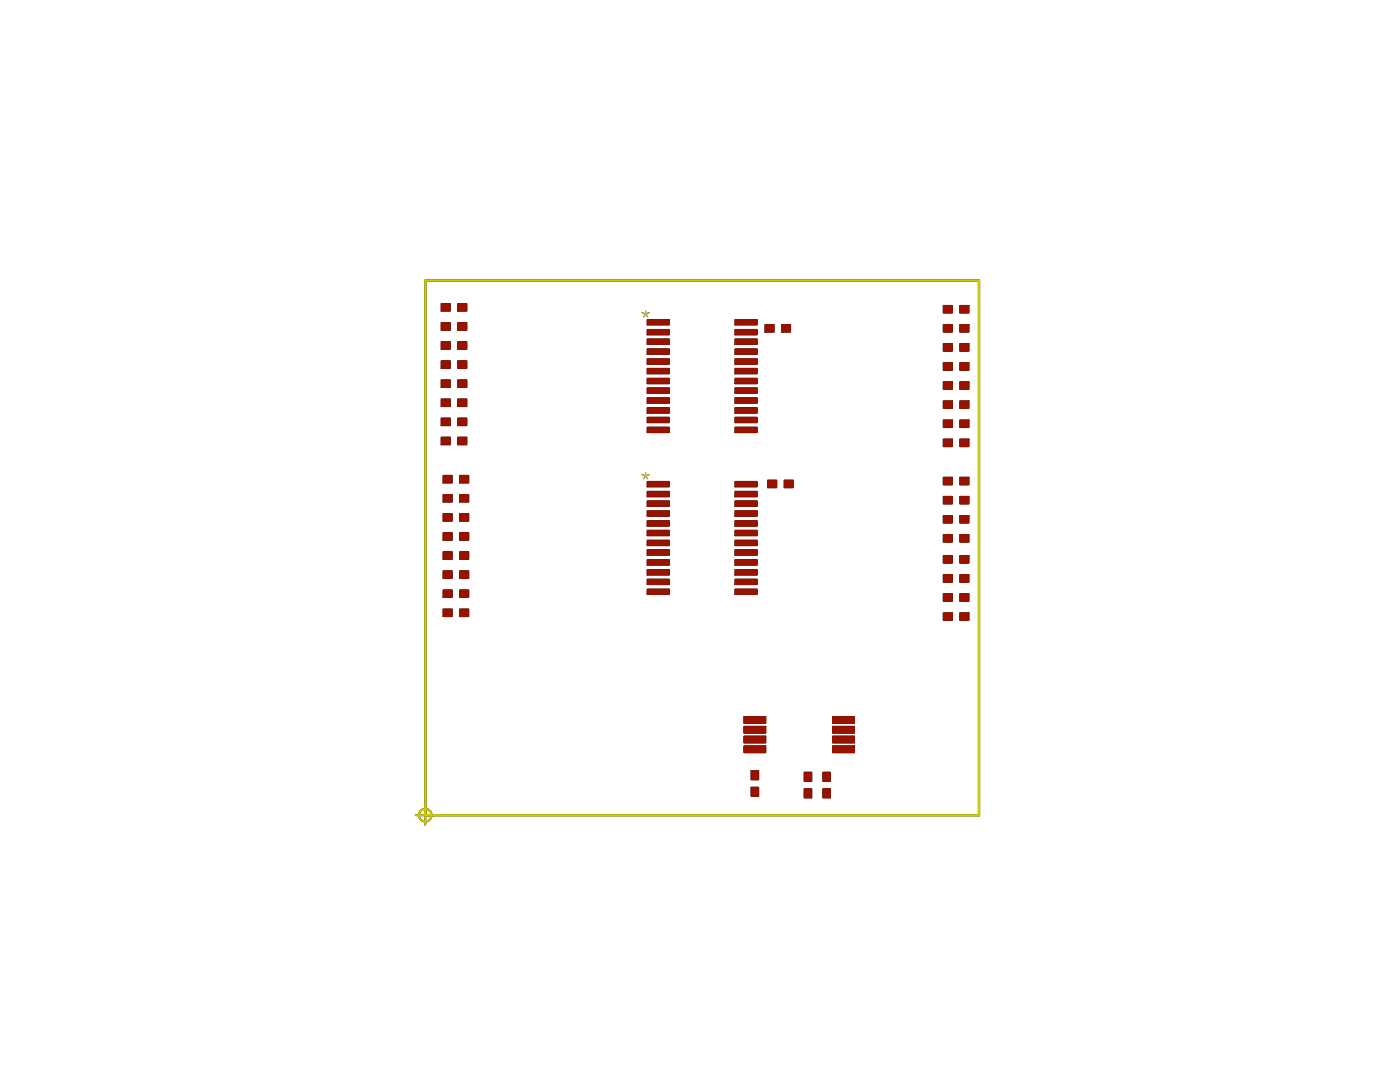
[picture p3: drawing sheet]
<svg xmlns="http://www.w3.org/2000/svg" width="279mm" height="216mm" viewBox="0 0 279 216" stroke-linecap="round" stroke-linejoin="round" font-family="sans-serif">
<g fill="none" stroke="#000" stroke-width=".38">
<path d="M83 162.7h3.8M84.9 160.8v3.8"/>
<circle cx="84.9" cy="162.7" r="1.27"/>
</g>
<path d="M84.9 56h110.5v106.7h-110.5z" fill="none" stroke="#000" stroke-width=".45"/>
<g fill="#000" stroke="#000" stroke-width=".2">
<path d="M88.1 60.6h1.8v1.5h-1.8z" fill-rule="evenodd"/>
<path d="M88.1 64.4h1.8v1.5h-1.8z" fill-rule="evenodd"/>
<path d="M88.1 68.2h1.8v1.5h-1.8z" fill-rule="evenodd"/>
<path d="M88.1 72h1.8v1.5h-1.8z" fill-rule="evenodd"/>
<path d="M88.1 75.8h1.8v1.5h-1.8z" fill-rule="evenodd"/>
<path d="M91.4 60.6h1.8v1.5h-1.8z" fill-rule="evenodd"/>
<path d="M91.4 64.4h1.8v1.5h-1.8z" fill-rule="evenodd"/>
<path d="M91.4 68.2h1.8v1.5h-1.8z" fill-rule="evenodd"/>
<path d="M91.4 72h1.8v1.5h-1.8z" fill-rule="evenodd"/>
<path d="M91.4 75.8h1.8v1.5h-1.8z" fill-rule="evenodd"/>
<path d="M129.2 63.8h4.4v1h-4.4z" fill-rule="evenodd"/>
<path d="M129.2 65.7h4.4v1.1h-4.4z" fill-rule="evenodd"/>
<path d="M129.2 67.6h4.4v1.1h-4.4z" fill-rule="evenodd"/>
<path d="M129.2 69.6h4.4v1.1h-4.4z" fill-rule="evenodd"/>
<path d="M129.2 71.6h4.4v1.1h-4.4z" fill-rule="evenodd"/>
<path d="M129.2 73.5h4.4v1.1h-4.4z" fill-rule="evenodd"/>
<path d="M129.2 75.5h4.4v1.1h-4.4z" fill-rule="evenodd"/>
<path d="M129.2 77.4h4.4v1.1h-4.4z" fill-rule="evenodd"/>
<path d="M146.7 77.4h4.4v1.1h-4.4z" fill-rule="evenodd"/>
<path d="M146.7 75.5h4.4v1.1h-4.4z" fill-rule="evenodd"/>
<path d="M146.7 73.5h4.4v1.1h-4.4z" fill-rule="evenodd"/>
<path d="M146.7 71.6h4.4v1.1h-4.4z" fill-rule="evenodd"/>
<path d="M146.7 69.6h4.4v1.1h-4.4z" fill-rule="evenodd"/>
<path d="M146.7 67.6h4.4v1.1h-4.4z" fill-rule="evenodd"/>
<path d="M146.7 65.7h4.4v1.1h-4.4z" fill-rule="evenodd"/>
<path d="M146.7 63.8h4.4v1h-4.4z" fill-rule="evenodd"/>
<path d="M152.7 64.8h1.8v1.5h-1.8z" fill-rule="evenodd"/>
<path d="M156 64.8h1.8v1.5h-1.8z" fill-rule="evenodd"/>
<path d="M188.3 76.2h1.8v1.5h-1.8z" fill-rule="evenodd"/>
<path d="M188.3 72.4h1.8v1.5h-1.8z" fill-rule="evenodd"/>
<path d="M188.3 68.6h1.8v1.5h-1.8z" fill-rule="evenodd"/>
<path d="M188.3 64.8h1.8v1.5h-1.8z" fill-rule="evenodd"/>
<path d="M188.3 61h1.8v1.5h-1.8z" fill-rule="evenodd"/>
<path d="M191.6 76.2h1.8v1.5h-1.8z" fill-rule="evenodd"/>
<path d="M191.6 72.4h1.8v1.5h-1.8z" fill-rule="evenodd"/>
<path d="M191.6 68.6h1.8v1.5h-1.8z" fill-rule="evenodd"/>
<path d="M191.6 64.8h1.8v1.5h-1.8z" fill-rule="evenodd"/>
<path d="M191.6 61h1.8v1.5h-1.8z" fill-rule="evenodd"/>
<path d="M88.1 79.6h1.8v1.5h-1.8z" fill-rule="evenodd"/>
<path d="M88.1 83.4h1.8v1.5h-1.8z" fill-rule="evenodd"/>
<path d="M88.1 87.2h1.8v1.5h-1.8z" fill-rule="evenodd"/>
<path d="M88.4 94.9h1.8v1.5h-1.8z" fill-rule="evenodd"/>
<path d="M91.4 79.6h1.8v1.5h-1.8z" fill-rule="evenodd"/>
<path d="M91.4 83.4h1.8v1.5h-1.8z" fill-rule="evenodd"/>
<path d="M91.4 87.2h1.8v1.5h-1.8z" fill-rule="evenodd"/>
<path d="M91.7 94.9h1.8v1.5h-1.8z" fill-rule="evenodd"/>
<path d="M129.2 96.1h4.4v1h-4.4z" fill-rule="evenodd"/>
<path d="M129.2 98h4.4v1.1h-4.4z" fill-rule="evenodd"/>
<path d="M129.2 79.4h4.4v1h-4.4z" fill-rule="evenodd"/>
<path d="M129.2 81.4h4.4v1h-4.4z" fill-rule="evenodd"/>
<path d="M129.2 83.3h4.4v1h-4.4z" fill-rule="evenodd"/>
<path d="M129.2 85.2h4.4v1.1h-4.4z" fill-rule="evenodd"/>
<path d="M146.7 98h4.4v1.1h-4.4z" fill-rule="evenodd"/>
<path d="M146.7 96.1h4.4v1h-4.4z" fill-rule="evenodd"/>
<path d="M146.7 85.2h4.4v1.1h-4.4z" fill-rule="evenodd"/>
<path d="M146.7 83.3h4.4v1h-4.4z" fill-rule="evenodd"/>
<path d="M146.7 81.4h4.4v1h-4.4z" fill-rule="evenodd"/>
<path d="M146.7 79.4h4.4v1h-4.4z" fill-rule="evenodd"/>
<path d="M153.2 95.8h1.8v1.5h-1.8z" fill-rule="evenodd"/>
<path d="M156.5 95.8h1.8v1.5h-1.8z" fill-rule="evenodd"/>
<path d="M188.3 87.6h1.8v1.5h-1.8z" fill-rule="evenodd"/>
<path d="M188.3 83.8h1.8v1.5h-1.8z" fill-rule="evenodd"/>
<path d="M188.3 80h1.8v1.5h-1.8z" fill-rule="evenodd"/>
<path d="M188.3 99.1h1.8v1.5h-1.8z" fill-rule="evenodd"/>
<path d="M188.3 95.2h1.8v1.5h-1.8z" fill-rule="evenodd"/>
<path d="M191.6 87.6h1.8v1.5h-1.8z" fill-rule="evenodd"/>
<path d="M191.6 83.8h1.8v1.5h-1.8z" fill-rule="evenodd"/>
<path d="M191.6 80h1.8v1.5h-1.8z" fill-rule="evenodd"/>
<path d="M191.6 99.1h1.8v1.5h-1.8z" fill-rule="evenodd"/>
<path d="M191.6 95.2h1.8v1.5h-1.8z" fill-rule="evenodd"/>
<path d="M88.4 98.7h1.8v1.5h-1.8z" fill-rule="evenodd"/>
<path d="M88.4 102.5h1.8v1.5h-1.8z" fill-rule="evenodd"/>
<path d="M88.4 106.3h1.8v1.5h-1.8z" fill-rule="evenodd"/>
<path d="M88.4 110.1h1.8v1.5h-1.8z" fill-rule="evenodd"/>
<path d="M88.4 113.9h1.8v1.5h-1.8z" fill-rule="evenodd"/>
<path d="M88.4 117.7h1.8v1.5h-1.8z" fill-rule="evenodd"/>
<path d="M91.7 98.7h1.8v1.5h-1.8z" fill-rule="evenodd"/>
<path d="M91.7 102.5h1.8v1.5h-1.8z" fill-rule="evenodd"/>
<path d="M91.7 106.3h1.8v1.5h-1.8z" fill-rule="evenodd"/>
<path d="M91.7 110.1h1.8v1.5h-1.8z" fill-rule="evenodd"/>
<path d="M91.7 113.9h1.8v1.5h-1.8z" fill-rule="evenodd"/>
<path d="M91.7 117.7h1.8v1.5h-1.8z" fill-rule="evenodd"/>
<path d="M129.2 100h4.4v1h-4.4z" fill-rule="evenodd"/>
<path d="M129.2 101.9h4.4v1.1h-4.4z" fill-rule="evenodd"/>
<path d="M129.2 103.9h4.4v1.1h-4.4z" fill-rule="evenodd"/>
<path d="M129.2 105.8h4.4v1.1h-4.4z" fill-rule="evenodd"/>
<path d="M129.2 107.8h4.4v1.1h-4.4z" fill-rule="evenodd"/>
<path d="M129.2 109.7h4.4v1.1h-4.4z" fill-rule="evenodd"/>
<path d="M129.2 111.7h4.4v1.1h-4.4z" fill-rule="evenodd"/>
<path d="M129.2 113.7h4.4v1h-4.4z" fill-rule="evenodd"/>
<path d="M129.2 115.6h4.4v1h-4.4z" fill-rule="evenodd"/>
<path d="M129.2 117.6h4.4v1h-4.4z" fill-rule="evenodd"/>
<path d="M146.7 117.6h4.4v1h-4.4z" fill-rule="evenodd"/>
<path d="M146.7 115.6h4.4v1h-4.4z" fill-rule="evenodd"/>
<path d="M146.7 113.7h4.4v1h-4.4z" fill-rule="evenodd"/>
<path d="M146.7 111.7h4.4v1.1h-4.4z" fill-rule="evenodd"/>
<path d="M146.7 109.7h4.4v1.1h-4.4z" fill-rule="evenodd"/>
<path d="M146.7 107.8h4.4v1.1h-4.4z" fill-rule="evenodd"/>
<path d="M146.7 105.8h4.4v1.1h-4.4z" fill-rule="evenodd"/>
<path d="M146.7 103.9h4.4v1.1h-4.4z" fill-rule="evenodd"/>
<path d="M146.7 101.9h4.4v1.1h-4.4z" fill-rule="evenodd"/>
<path d="M146.7 100h4.4v1h-4.4z" fill-rule="evenodd"/>
<path d="M188.3 118.5h1.8v1.5h-1.8z" fill-rule="evenodd"/>
<path d="M188.3 114.7h1.8v1.5h-1.8z" fill-rule="evenodd"/>
<path d="M188.3 110.9h1.8v1.5h-1.8z" fill-rule="evenodd"/>
<path d="M188.3 106.7h1.8v1.5h-1.8z" fill-rule="evenodd"/>
<path d="M188.3 102.9h1.8v1.5h-1.8z" fill-rule="evenodd"/>
<path d="M191.6 118.5h1.8v1.5h-1.8z" fill-rule="evenodd"/>
<path d="M191.6 114.7h1.8v1.5h-1.8z" fill-rule="evenodd"/>
<path d="M191.6 110.9h1.8v1.5h-1.8z" fill-rule="evenodd"/>
<path d="M191.6 106.7h1.8v1.5h-1.8z" fill-rule="evenodd"/>
<path d="M191.6 102.9h1.8v1.5h-1.8z" fill-rule="evenodd"/>
<path d="M88.4 121.5h1.8v1.5h-1.8z" fill-rule="evenodd"/>
<path d="M91.7 121.5h1.8v1.5h-1.8z" fill-rule="evenodd"/>
<path d="M188.3 122.3h1.8v1.5h-1.8z" fill-rule="evenodd"/>
<path d="M191.6 122.3h1.8v1.5h-1.8z" fill-rule="evenodd"/>
<path d="M149.9 153.8h1.5v1.8h-1.5z" fill-rule="evenodd"/>
<path d="M149.9 157.1h1.5v1.8h-1.5z" fill-rule="evenodd"/>
<path d="M148.5 143h4.3v1.3h-4.3z" fill-rule="evenodd"/>
<path d="M148.5 144.9h4.3v1.4h-4.3z" fill-rule="evenodd"/>
<path d="M148.5 146.9h4.3v1.3h-4.3z" fill-rule="evenodd"/>
<path d="M148.5 148.8h4.3v1.4h-4.3z" fill-rule="evenodd"/>
<path d="M160.5 157.4h1.5v1.8h-1.5z" fill-rule="evenodd"/>
<path d="M160.5 154.1h1.5v1.8h-1.5z" fill-rule="evenodd"/>
<path d="M164.2 157.4h1.5v1.8h-1.5z" fill-rule="evenodd"/>
<path d="M164.2 154.1h1.5v1.8h-1.5z" fill-rule="evenodd"/>
<path d="M166.2 148.8h4.3v1.4h-4.3z" fill-rule="evenodd"/>
<path d="M166.2 146.9h4.3v1.3h-4.3z" fill-rule="evenodd"/>
<path d="M166.2 144.9h4.3v1.4h-4.3z" fill-rule="evenodd"/>
<path d="M166.2 143h4.3v1.3h-4.3z" fill-rule="evenodd"/>
</g>
<path d="M128.1 62.4l.7 .3M128.8 61.9v.8M128.8 62.7l-.4 .5M128.8 62.7l.5 .5M129.6 62.4l-.8 .3M128.1 94.7l.7 .3M128.8 94.3v.7M128.8 95l-.4 .5M128.8 95l.5 .5M129.6 94.7l-.8 .3" fill="none" stroke="#000" stroke-width=".2"/>
<g fill="none" stroke="#cdca00" stroke-width=".38">
<path d="M83 162.7h3.8M84.9 160.8v3.8"/>
<circle cx="84.9" cy="162.7" r="1.27"/>
</g>
<path d="M84.9 56h110.5v106.7h-110.5z" fill="none" stroke="#cdca00" stroke-width=".45"/>
<g fill="#981200" stroke="#981200" stroke-width=".2">
<path d="M166.2 148.8h4.3v1.4h-4.3z" fill-rule="evenodd"/>
<path d="M166.2 146.9h4.3v1.3h-4.3z" fill-rule="evenodd"/>
<path d="M166.2 144.9h4.3v1.4h-4.3z" fill-rule="evenodd"/>
<path d="M166.2 143h4.3v1.3h-4.3z" fill-rule="evenodd"/>
<path d="M148.5 143h4.3v1.3h-4.3z" fill-rule="evenodd"/>
<path d="M148.5 144.9h4.3v1.4h-4.3z" fill-rule="evenodd"/>
<path d="M148.5 146.9h4.3v1.3h-4.3z" fill-rule="evenodd"/>
<path d="M148.5 148.8h4.3v1.4h-4.3z" fill-rule="evenodd"/>
<path d="M129.2 96.1h4.4v1h-4.4z" fill-rule="evenodd"/>
<path d="M129.2 98h4.4v1.1h-4.4z" fill-rule="evenodd"/>
<path d="M129.2 100h4.4v1h-4.4z" fill-rule="evenodd"/>
<path d="M129.2 101.9h4.4v1.1h-4.4z" fill-rule="evenodd"/>
<path d="M129.2 103.9h4.4v1.1h-4.4z" fill-rule="evenodd"/>
<path d="M129.2 105.8h4.4v1.1h-4.4z" fill-rule="evenodd"/>
<path d="M129.2 107.8h4.4v1.1h-4.4z" fill-rule="evenodd"/>
<path d="M129.2 109.7h4.4v1.1h-4.4z" fill-rule="evenodd"/>
<path d="M129.2 111.7h4.4v1.1h-4.4z" fill-rule="evenodd"/>
<path d="M129.2 113.7h4.4v1h-4.4z" fill-rule="evenodd"/>
<path d="M129.2 115.6h4.4v1h-4.4z" fill-rule="evenodd"/>
<path d="M129.2 117.6h4.4v1h-4.4z" fill-rule="evenodd"/>
<path d="M146.7 117.6h4.4v1h-4.4z" fill-rule="evenodd"/>
<path d="M146.7 115.6h4.4v1h-4.4z" fill-rule="evenodd"/>
<path d="M146.7 113.7h4.4v1h-4.4z" fill-rule="evenodd"/>
<path d="M146.7 111.7h4.4v1.1h-4.4z" fill-rule="evenodd"/>
<path d="M146.7 109.7h4.4v1.1h-4.4z" fill-rule="evenodd"/>
<path d="M146.7 107.8h4.4v1.1h-4.4z" fill-rule="evenodd"/>
<path d="M146.7 105.8h4.4v1.1h-4.4z" fill-rule="evenodd"/>
<path d="M146.7 103.9h4.4v1.1h-4.4z" fill-rule="evenodd"/>
<path d="M146.7 101.9h4.4v1.1h-4.4z" fill-rule="evenodd"/>
<path d="M146.7 100h4.4v1h-4.4z" fill-rule="evenodd"/>
<path d="M146.7 98h4.4v1.1h-4.4z" fill-rule="evenodd"/>
<path d="M146.7 96.1h4.4v1h-4.4z" fill-rule="evenodd"/>
<path d="M129.2 63.8h4.4v1h-4.4z" fill-rule="evenodd"/>
<path d="M129.2 65.7h4.4v1.1h-4.4z" fill-rule="evenodd"/>
<path d="M129.2 67.6h4.4v1.1h-4.4z" fill-rule="evenodd"/>
<path d="M129.2 69.6h4.4v1.1h-4.4z" fill-rule="evenodd"/>
<path d="M129.2 71.6h4.4v1.1h-4.4z" fill-rule="evenodd"/>
<path d="M129.2 73.5h4.4v1.1h-4.4z" fill-rule="evenodd"/>
<path d="M129.2 75.5h4.4v1.1h-4.4z" fill-rule="evenodd"/>
<path d="M129.2 77.4h4.4v1.1h-4.4z" fill-rule="evenodd"/>
<path d="M129.2 79.4h4.4v1h-4.4z" fill-rule="evenodd"/>
<path d="M129.2 81.4h4.4v1h-4.4z" fill-rule="evenodd"/>
<path d="M129.2 83.3h4.4v1h-4.4z" fill-rule="evenodd"/>
<path d="M129.2 85.2h4.4v1.1h-4.4z" fill-rule="evenodd"/>
<path d="M146.7 85.2h4.4v1.1h-4.4z" fill-rule="evenodd"/>
<path d="M146.7 83.3h4.4v1h-4.4z" fill-rule="evenodd"/>
<path d="M146.7 81.4h4.4v1h-4.4z" fill-rule="evenodd"/>
<path d="M146.7 79.4h4.4v1h-4.4z" fill-rule="evenodd"/>
<path d="M146.7 77.4h4.4v1.1h-4.4z" fill-rule="evenodd"/>
<path d="M146.7 75.5h4.4v1.1h-4.4z" fill-rule="evenodd"/>
<path d="M146.7 73.5h4.4v1.1h-4.4z" fill-rule="evenodd"/>
<path d="M146.7 71.6h4.4v1.1h-4.4z" fill-rule="evenodd"/>
<path d="M146.7 69.6h4.4v1.1h-4.4z" fill-rule="evenodd"/>
<path d="M146.7 67.6h4.4v1.1h-4.4z" fill-rule="evenodd"/>
<path d="M146.7 65.7h4.4v1.1h-4.4z" fill-rule="evenodd"/>
<path d="M146.7 63.8h4.4v1h-4.4z" fill-rule="evenodd"/>
<path d="M149.9 153.8h1.5v1.8h-1.5z" fill-rule="evenodd"/>
<path d="M149.9 157.1h1.5v1.8h-1.5z" fill-rule="evenodd"/>
<path d="M88.4 94.9h1.8v1.5h-1.8z" fill-rule="evenodd"/>
<path d="M91.7 94.9h1.8v1.5h-1.8z" fill-rule="evenodd"/>
<path d="M88.1 60.6h1.8v1.5h-1.8z" fill-rule="evenodd"/>
<path d="M91.4 60.6h1.8v1.5h-1.8z" fill-rule="evenodd"/>
<path d="M88.4 98.7h1.8v1.5h-1.8z" fill-rule="evenodd"/>
<path d="M91.7 98.7h1.8v1.5h-1.8z" fill-rule="evenodd"/>
<path d="M88.1 64.4h1.8v1.5h-1.8z" fill-rule="evenodd"/>
<path d="M91.4 64.4h1.8v1.5h-1.8z" fill-rule="evenodd"/>
<path d="M88.4 102.5h1.8v1.5h-1.8z" fill-rule="evenodd"/>
<path d="M91.7 102.5h1.8v1.5h-1.8z" fill-rule="evenodd"/>
<path d="M88.1 68.2h1.8v1.5h-1.8z" fill-rule="evenodd"/>
<path d="M91.4 68.2h1.8v1.5h-1.8z" fill-rule="evenodd"/>
<path d="M88.4 106.3h1.8v1.5h-1.8z" fill-rule="evenodd"/>
<path d="M91.7 106.3h1.8v1.5h-1.8z" fill-rule="evenodd"/>
<path d="M88.1 72h1.8v1.5h-1.8z" fill-rule="evenodd"/>
<path d="M91.4 72h1.8v1.5h-1.8z" fill-rule="evenodd"/>
<path d="M88.4 110.1h1.8v1.5h-1.8z" fill-rule="evenodd"/>
<path d="M91.7 110.1h1.8v1.5h-1.8z" fill-rule="evenodd"/>
<path d="M88.1 75.8h1.8v1.5h-1.8z" fill-rule="evenodd"/>
<path d="M91.4 75.8h1.8v1.5h-1.8z" fill-rule="evenodd"/>
<path d="M88.4 113.9h1.8v1.5h-1.8z" fill-rule="evenodd"/>
<path d="M91.7 113.9h1.8v1.5h-1.8z" fill-rule="evenodd"/>
<path d="M88.1 79.6h1.8v1.5h-1.8z" fill-rule="evenodd"/>
<path d="M91.4 79.6h1.8v1.5h-1.8z" fill-rule="evenodd"/>
<path d="M88.4 117.7h1.8v1.5h-1.8z" fill-rule="evenodd"/>
<path d="M91.7 117.7h1.8v1.5h-1.8z" fill-rule="evenodd"/>
<path d="M88.1 83.4h1.8v1.5h-1.8z" fill-rule="evenodd"/>
<path d="M91.4 83.4h1.8v1.5h-1.8z" fill-rule="evenodd"/>
<path d="M88.4 121.5h1.8v1.5h-1.8z" fill-rule="evenodd"/>
<path d="M91.7 121.5h1.8v1.5h-1.8z" fill-rule="evenodd"/>
<path d="M88.1 87.2h1.8v1.5h-1.8z" fill-rule="evenodd"/>
<path d="M91.4 87.2h1.8v1.5h-1.8z" fill-rule="evenodd"/>
<path d="M191.6 122.3h1.8v1.5h-1.8z" fill-rule="evenodd"/>
<path d="M188.3 122.3h1.8v1.5h-1.8z" fill-rule="evenodd"/>
<path d="M191.6 87.6h1.8v1.5h-1.8z" fill-rule="evenodd"/>
<path d="M188.3 87.6h1.8v1.5h-1.8z" fill-rule="evenodd"/>
<path d="M191.6 118.5h1.8v1.5h-1.8z" fill-rule="evenodd"/>
<path d="M188.3 118.5h1.8v1.5h-1.8z" fill-rule="evenodd"/>
<path d="M191.6 83.8h1.8v1.5h-1.8z" fill-rule="evenodd"/>
<path d="M188.3 83.8h1.8v1.5h-1.8z" fill-rule="evenodd"/>
<path d="M191.6 114.7h1.8v1.5h-1.8z" fill-rule="evenodd"/>
<path d="M188.3 114.7h1.8v1.5h-1.8z" fill-rule="evenodd"/>
<path d="M191.6 80h1.8v1.5h-1.8z" fill-rule="evenodd"/>
<path d="M188.3 80h1.8v1.5h-1.8z" fill-rule="evenodd"/>
<path d="M191.6 110.9h1.8v1.5h-1.8z" fill-rule="evenodd"/>
<path d="M188.3 110.9h1.8v1.5h-1.8z" fill-rule="evenodd"/>
<path d="M191.6 76.2h1.8v1.5h-1.8z" fill-rule="evenodd"/>
<path d="M188.3 76.2h1.8v1.5h-1.8z" fill-rule="evenodd"/>
<path d="M191.6 106.7h1.8v1.5h-1.8z" fill-rule="evenodd"/>
<path d="M188.3 106.7h1.8v1.5h-1.8z" fill-rule="evenodd"/>
<path d="M191.6 72.4h1.8v1.5h-1.8z" fill-rule="evenodd"/>
<path d="M188.3 72.4h1.8v1.5h-1.8z" fill-rule="evenodd"/>
<path d="M191.6 102.9h1.8v1.5h-1.8z" fill-rule="evenodd"/>
<path d="M188.3 102.9h1.8v1.5h-1.8z" fill-rule="evenodd"/>
<path d="M191.6 68.6h1.8v1.5h-1.8z" fill-rule="evenodd"/>
<path d="M188.3 68.6h1.8v1.5h-1.8z" fill-rule="evenodd"/>
<path d="M191.6 99.1h1.8v1.5h-1.8z" fill-rule="evenodd"/>
<path d="M188.3 99.1h1.8v1.5h-1.8z" fill-rule="evenodd"/>
<path d="M191.6 64.8h1.8v1.5h-1.8z" fill-rule="evenodd"/>
<path d="M188.3 64.8h1.8v1.5h-1.8z" fill-rule="evenodd"/>
<path d="M191.6 95.2h1.8v1.5h-1.8z" fill-rule="evenodd"/>
<path d="M188.3 95.2h1.8v1.5h-1.8z" fill-rule="evenodd"/>
<path d="M191.6 61h1.8v1.5h-1.8z" fill-rule="evenodd"/>
<path d="M188.3 61h1.8v1.5h-1.8z" fill-rule="evenodd"/>
<path d="M164.2 157.4h1.5v1.8h-1.5z" fill-rule="evenodd"/>
<path d="M164.2 154.1h1.5v1.8h-1.5z" fill-rule="evenodd"/>
<path d="M160.5 157.4h1.5v1.8h-1.5z" fill-rule="evenodd"/>
<path d="M160.5 154.1h1.5v1.8h-1.5z" fill-rule="evenodd"/>
<path d="M152.7 64.8h1.8v1.5h-1.8z" fill-rule="evenodd"/>
<path d="M156 64.8h1.8v1.5h-1.8z" fill-rule="evenodd"/>
<path d="M153.2 95.8h1.8v1.5h-1.8z" fill-rule="evenodd"/>
<path d="M156.5 95.8h1.8v1.5h-1.8z" fill-rule="evenodd"/>
</g>
<path d="M128.1 62.4l.7 .3M128.8 61.9v.8M128.8 62.7l-.4 .5M128.8 62.7l.5 .5M129.6 62.4l-.8 .3M128.1 94.7l.7 .3M128.8 94.3v.7M128.8 95l-.4 .5M128.8 95l.5 .5M129.6 94.7l-.8 .3" fill="none" stroke="#cdca00" stroke-width=".2"/>
</svg>
